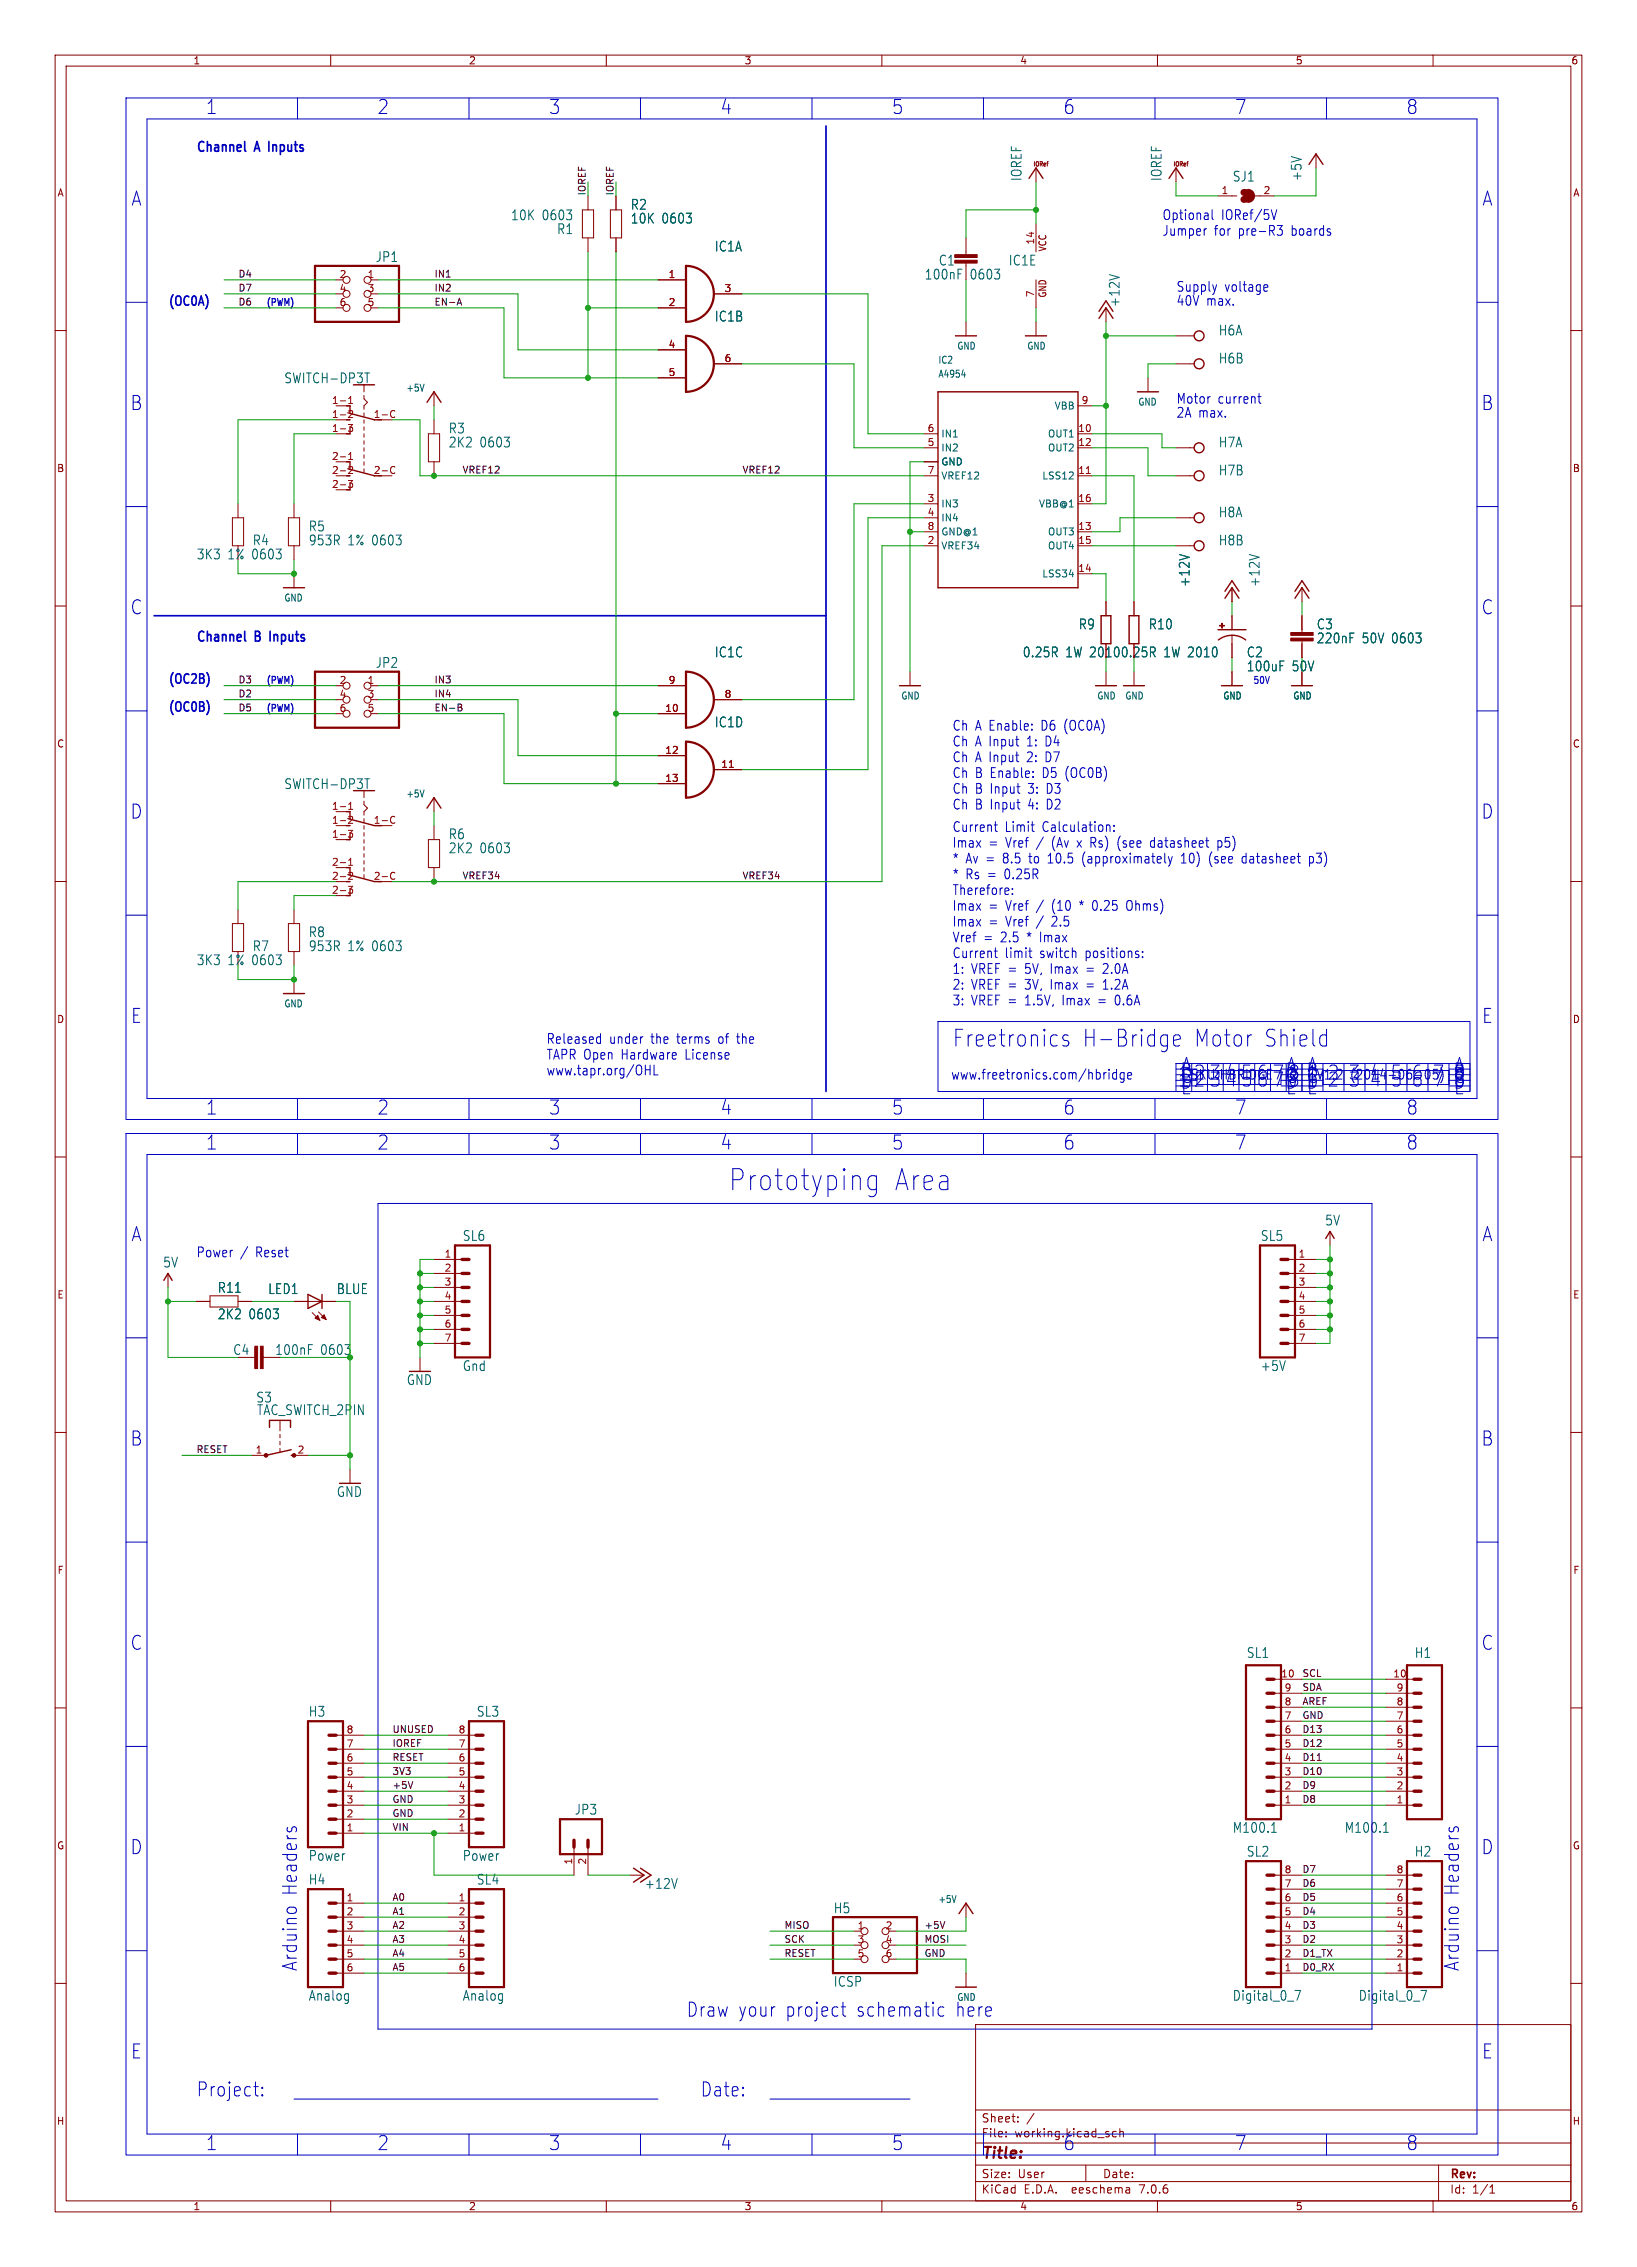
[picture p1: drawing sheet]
<svg xmlns="http://www.w3.org/2000/svg" width="297mm" height="411mm" viewBox="0 0 297 411" stroke-linecap="round" stroke-linejoin="round" font-family="sans-serif">
<defs><g id="words">
<g font-size="5.3" fill="#0000c2">
<text x="132.1" y="216.4">Prototyping</text>
<text x="162" y="216.4">Area</text>
</g>
<g font-size="4.2" fill="#0000c2">
<text x="172.7" y="190.3">Freetronics</text>
<text x="196.2" y="190.3">H-Bridge</text>
<text x="216.4" y="190.3">Motor</text>
<text x="229" y="190.3">Shield</text>
</g>
<g font-size="3.5" fill="#0000c2">
<text x="37.3" y="20.9">1</text>
<text x="68.4" y="20.9">2</text>
<text x="99.6" y="20.9">3</text>
<text x="130.7" y="20.9">4</text>
<text x="161.8" y="20.9">5</text>
<text x="192.9" y="20.9">6</text>
<text x="224" y="20.9">7</text>
<text x="255.1" y="20.9">8</text>
<text x="23.8" y="37.6">A</text>
<text x="268.9" y="37.6">A</text>
<text x="23.6" y="74.7">B</text>
<text x="268.7" y="74.7">B</text>
<text x="23.6" y="111.7">C</text>
<text x="268.7" y="111.7">C</text>
<text x="23.6" y="148.8">D</text>
<text x="268.7" y="148.8">D</text>
<text x="23.7" y="185.9">E</text>
<text x="268.8" y="185.9">E</text>
<text x="213.7" y="197.5">1D</text>
<text x="214.1" y="195.8">B</text>
<text x="214.3" y="194.8">A</text>
<text x="216.6" y="196.2">2</text>
<text x="216.6" y="197.5">2</text>
<text x="219.4" y="197.5">3</text>
<text x="219.4" y="196.2">3</text>
<text x="222.3" y="196.2">4</text>
<text x="222.3" y="197.5">4</text>
<text x="225.1" y="196.2">5</text>
<text x="225.1" y="197.5">5</text>
<text x="228" y="196.2">6</text>
<text x="228" y="197.5">6</text>
<text x="230.8" y="196.2">7</text>
<text x="233.2" y="196.8">C</text>
<text x="233.2" y="195.8">B</text>
<text x="233.3" y="194.8">A</text>
<text x="233.7" y="196.2">8</text>
<text x="233.7" y="197.5">8</text>
<text x="237" y="195.8">B</text>
<text x="237" y="197.8">D</text>
<text x="237" y="196.2">1</text>
<text x="237" y="197.5">1</text>
<text x="237.1" y="194.8">A</text>
<text x="240.8" y="197.5">2</text>
<text x="240.8" y="196.2">2</text>
<text x="244.7" y="197.5">3</text>
<text x="244.7" y="196.2">3</text>
<text x="248.5" y="197.5">4</text>
<text x="248.5" y="196.2">4</text>
<text x="252.3" y="197.5">5</text>
<text x="252.3" y="196.2">5</text>
<text x="256.1" y="197.5">6</text>
<text x="256.1" y="196.2">6</text>
<text x="259.9" y="196.2">7</text>
<text x="259.9" y="197.5">7</text>
<text x="263.7" y="195.8">B</text>
<text x="263.7" y="196.2">8</text>
<text x="263.7" y="197.5">8</text>
<text x="263.8" y="194.8">A</text>
<text x="37.3" y="202.5">1</text>
<text x="68.4" y="202.5">2</text>
<text x="99.6" y="202.5">3</text>
<text x="130.7" y="202.5">4</text>
<text x="161.8" y="202.5">5</text>
<text x="192.9" y="202.5">6</text>
<text x="214.2" y="198.9">E</text>
<text x="224" y="202.5">7</text>
<text x="255.1" y="202.5">8</text>
<text x="263.8" y="198.9">E</text>
<text x="37.3" y="208.9">1</text>
<text x="68.4" y="208.9">2</text>
<text x="99.6" y="208.9">3</text>
<text x="130.7" y="208.9">4</text>
<text x="161.8" y="208.9">5</text>
<text x="192.9" y="208.9">6</text>
<text x="224" y="208.9">7</text>
<text x="255.1" y="208.9">8</text>
<text x="23.8" y="225.5">A</text>
<text x="268.9" y="225.5">A</text>
<text x="23.6" y="262.6">B</text>
<text x="268.7" y="262.6">B</text>
<text x="23.6" y="299.7">C</text>
<text x="268.7" y="299.7">C</text>
<text x="23.6" y="336.8">D</text>
<text x="268.7" y="336.8">D</text>
<text x="54.1" y="344.2" transform="rotate(-90 54.1 344.2)">Headers</text>
<text x="264.9" y="344.2" transform="rotate(-90 264.9 344.2)">Headers</text>
<text x="54.1" y="357.9" transform="rotate(-90 54.1 357.9)">Arduino</text>
<text x="264.9" y="357.9" transform="rotate(-90 264.9 357.9)">Arduino</text>
<text x="124.5" y="366.3">Draw your</text>
<text x="142.4" y="366.3">project</text>
<text x="155.3" y="366.3">schematic</text>
<text x="173.3" y="366.3">here</text>
<text x="23.7" y="373.9">E</text>
<text x="268.8" y="373.9">E</text>
<text x="35.6" y="380.8">Project:</text>
<text x="127" y="380.8">Date:</text>
<text x="37.3" y="390.5">1</text>
<text x="68.4" y="390.5">2</text>
<text x="99.6" y="390.5">3</text>
<text x="130.7" y="390.5">4</text>
<text x="161.8" y="390.5">5</text>
<text x="192.9" y="390.5">6</text>
<text x="224" y="390.5">7</text>
<text x="255.1" y="390.5">8</text>
</g>
<text font-size="2.8" fill="#840000" x="178" y="392.4">Title:</text>
<g font-size="2.5" fill="#0000c2">
<text x="35.6" y="27.7">Channel</text>
<text x="46.4" y="27.7">A Inputs</text>
<text x="210.8" y="40.1">Optional</text>
<text x="221.6" y="40.1">IORef/5V</text>
<text x="210.8" y="42.9">Jumper</text>
<text x="220.3" y="42.9">for</text>
<text x="224.7" y="42.9">pre-R3</text>
<text x="234.5" y="42.9">boards</text>
<text x="213.4" y="53.1">Supply</text>
<text x="222.2" y="53.1">voltage</text>
<text x="213.4" y="55.6">40V</text>
<text x="218.8" y="55.6">max.</text>
<text x="213.4" y="76">2A max.</text>
<text x="213.4" y="73.4">Motor</text>
<text x="220.9" y="73.4">current</text>
<text x="35.6" y="116.6">Channel</text>
<text x="46.4" y="116.6">B</text>
<text x="49.7" y="116.6">Inputs</text>
<text x="172.7" y="132.8">Ch A Enable:</text>
<text x="172.7" y="135.6">Ch A Input</text>
<text x="186.5" y="135.6">1: D4</text>
<text x="189.1" y="132.8">D6 (OC0A)</text>
<text x="172.7" y="138.5">Ch A Input</text>
<text x="172.7" y="141.3">Ch B Enable:</text>
<text x="186.5" y="138.5">2: D7</text>
<text x="189.3" y="141.3">D5 (OC0B)</text>
<text x="172.7" y="144.2">Ch B Input</text>
<text x="172.7" y="147.1">Ch B Input</text>
<text x="186.7" y="144.2">3: D3</text>
<text x="186.7" y="147.1">4: D2</text>
<text x="172.7" y="151.1">Current</text>
<text x="172.7" y="154">Imax</text>
<text x="179.4" y="154">=</text>
<text x="182.3" y="151.1">Limit</text>
<text x="182.5" y="154">Vref</text>
<text x="188.2" y="154">/</text>
<text x="189.2" y="151.1">Calculation:</text>
<text x="191.1" y="154">(Av x Rs)</text>
<text x="203.5" y="154">(see</text>
<text x="209.6" y="154">datasheet</text>
<text x="221.9" y="154">p5)</text>
<text x="172.7" y="156.9">* Av =</text>
<text x="172.7" y="159.7">* Rs =</text>
<text x="182.1" y="156.9">8.5</text>
<text x="182.4" y="159.7">0.25R</text>
<text x="187" y="156.9">to</text>
<text x="190.6" y="156.9">10.5</text>
<text x="196.9" y="156.9">(approximately</text>
<text x="215" y="156.9">10)</text>
<text x="220.2" y="156.9">(see</text>
<text x="226.4" y="156.9">datasheet</text>
<text x="238.7" y="156.9">p3)</text>
<text x="172.7" y="162.6">Therefore:</text>
<text x="172.7" y="165.5">Imax</text>
<text x="179.4" y="165.5">=</text>
<text x="182.5" y="165.5">Vref</text>
<text x="188.2" y="165.5">/</text>
<text x="191.1" y="165.5">(10</text>
<text x="196.3" y="165.5">* 0.25</text>
<text x="205.1" y="165.5">Ohms)</text>
<text x="172.7" y="168.3">Imax</text>
<text x="172.7" y="171.2">Vref</text>
<text x="178.4" y="171.2">=</text>
<text x="179.4" y="168.3">=</text>
<text x="181.6" y="171.2">2.5</text>
<text x="182.5" y="168.3">Vref</text>
<text x="186.5" y="171.2">* Imax</text>
<text x="188.2" y="168.3">/</text>
<text x="191.1" y="168.3">2.5</text>
<text x="172.7" y="174">Current</text>
<text x="172.7" y="176.9">1: VREF =</text>
<text x="172.7" y="179.8">2: VREF =</text>
<text x="182.3" y="174">limit</text>
<text x="186.1" y="176.9">5V, Imax</text>
<text x="186.1" y="179.8">3V, Imax</text>
<text x="188.7" y="174">switch</text>
<text x="197.1" y="174">positions:</text>
<text x="197.5" y="176.9">=</text>
<text x="197.5" y="179.8">=</text>
<text x="200.7" y="176.9">2.0A</text>
<text x="200.7" y="179.8">1.2A</text>
<text x="172.7" y="182.6">3: VREF =</text>
<text x="186.1" y="182.6">1.5V,</text>
<text x="193.1" y="182.6">Imax</text>
<text x="199.7" y="182.6">=</text>
<text x="202.9" y="182.6">0.6A</text>
<text x="99.1" y="189.6">Released</text>
<text x="110.5" y="189.6">under</text>
<text x="118.2" y="189.6">the</text>
<text x="123" y="189.6">terms</text>
<text x="130.6" y="189.6">of</text>
<text x="134.2" y="189.6">the</text>
<text x="99.1" y="192.5">TAPR Open</text>
<text x="99.1" y="195.3">www.tapr.org/OHL</text>
<text x="112.8" y="192.5">Hardware</text>
<text x="124.5" y="192.5">License</text>
<text x="172.5" y="196.1">www.freetronics.com/hbridge</text>
<text x="35.6" y="228.4">Power</text>
<text x="43.6" y="228.4">/</text>
<text x="46.4" y="228.4">Reset</text>
</g>
<g font-size="2.5" fill="#006464">
<text x="185.6" y="33" transform="rotate(-90 185.6 33)">IOREF</text>
<text x="211" y="33" transform="rotate(-90 211 33)">IOREF</text>
<text x="223.6" y="33.2">SJ1</text>
<text x="236.4" y="33" transform="rotate(-90 236.4 33)">+5V</text>
<text x="92.6" y="40.2">10K</text>
<text x="98.3" y="40.2">0603</text>
<text x="114.4" y="38.3">R2</text>
<text x="114.4" y="40.8">10K</text>
<text x="120.1" y="40.8">0603</text>
<text x="68.1" y="47.8">JP1</text>
<text x="101" y="42.7">R1</text>
<text x="129.6" y="45.9">IC1A</text>
<text x="167.7" y="50.9">100nF</text>
<text x="170.2" y="48.4">C1</text>
<text x="176" y="50.9">0603</text>
<text x="182.9" y="48.4">IC1E</text>
<text x="129.6" y="58.6">IC1B</text>
<text x="203.3" y="55.8" transform="rotate(-90 203.3 55.8)">+12V</text>
<text x="221" y="61.1">H6A</text>
<text x="51.5" y="69.8">SWITCH-DP3T</text>
<text x="221" y="66.2">H6B</text>
<text x="81.3" y="78.9">R3</text>
<text x="81.3" y="81.4">2K2</text>
<text x="87" y="81.4">0603</text>
<text x="221" y="81.4">H7A</text>
<text x="221" y="86.5">H7B</text>
<text x="221" y="94.1">H8A</text>
<text x="35.6" y="101.7">3K3</text>
<text x="41.3" y="101.7">1% 0603</text>
<text x="45.8" y="99.2">R4</text>
<text x="55.9" y="96.7">R5</text>
<text x="55.9" y="99.2">953R</text>
<text x="63.1" y="99.2">1% 0603</text>
<text x="221" y="99.2">H8B</text>
<text x="216" y="106.6" transform="rotate(-90 216 106.6)">+12V</text>
<text x="228.7" y="106.6" transform="rotate(-90 228.7 106.6)">+12V</text>
<text x="129.6" y="119.5">IC1C</text>
<text x="185.5" y="119.5">0.25R</text>
<text x="193.3" y="119.5">1W 2010</text>
<text x="195.6" y="114.4">R9</text>
<text x="203.3" y="119.5">0.25R</text>
<text x="208.3" y="114.4">R10</text>
<text x="211.1" y="119.5">1W 2010</text>
<text x="226.1" y="119.5">C2</text>
<text x="238.8" y="114.4">C3</text>
<text x="238.8" y="117">220nF</text>
<text x="247.1" y="117">50V</text>
<text x="252.6" y="117">0603</text>
<text x="68.1" y="121.4">JP2</text>
<text x="226.1" y="122.1">100uF</text>
<text x="234.4" y="122.1">50V</text>
<text x="129.6" y="132.2">IC1D</text>
<text x="51.5" y="143.4">SWITCH-DP3T</text>
<text x="81.3" y="152.5">R6</text>
<text x="81.3" y="155.1">2K2</text>
<text x="87" y="155.1">0603</text>
<text x="45.8" y="172.9">R7</text>
<text x="55.9" y="170.3">R8</text>
<text x="55.9" y="172.9">953R</text>
<text x="63.1" y="172.9">1% 0603</text>
<text x="35.6" y="175.4">3K3</text>
<text x="41.3" y="175.4">1% 0603</text>
<text x="83.9" y="225.4">SL6</text>
<text x="228.7" y="225.4">SL5</text>
<text x="240.3" y="222.6">5V</text>
<text x="29.5" y="230.3">5V</text>
<text x="39.4" y="239.7">2K2</text>
<text x="39.4" y="234.9">R11</text>
<text x="45.1" y="239.7">0603</text>
<text x="48.6" y="235.1">LED1</text>
<text x="61" y="235.1">BLUE</text>
<text x="42.2" y="246.1">C4</text>
<text x="49.8" y="246.1">100nF</text>
<text x="58.1" y="246.1">0603</text>
<text x="73.7" y="251.6">GND</text>
<text x="83.9" y="249.1">Gnd</text>
<text x="228.7" y="249.1">+5V</text>
<text x="46.4" y="254.8">S3</text>
<text x="46.5" y="257.1">TAC_SWITCH_2PIN</text>
<text x="61" y="271.9">GND</text>
<text x="226.1" y="301.1">SL1</text>
<text x="256.6" y="301.1">H1</text>
<text x="55.9" y="311.8">H3</text>
<text x="86.4" y="311.8">SL3</text>
<text x="104.2" y="329.6">JP3</text>
<text x="223.6" y="332.9">M100.1</text>
<text x="243.9" y="332.9">M100.1</text>
<text x="55.9" y="338">Power</text>
<text x="83.9" y="338">Power</text>
<text x="226.1" y="337.2">SL2</text>
<text x="256.6" y="337.2">H2</text>
<text x="55.9" y="342.3">H4</text>
<text x="86.4" y="342.3">SL4</text>
<text x="116.9" y="343">+12V</text>
<text x="151.2" y="347.5">H5</text>
<text x="55.9" y="363.4">Analog</text>
<text x="83.9" y="363.4">Analog</text>
<text x="151.2" y="360.8">ICSP</text>
<text x="223.6" y="363.4">Digital_0_7</text>
<text x="246.4" y="363.4">Digital_0_7</text>
</g>
<g font-size="2.3" fill="#0000c2">
<text x="30.5" y="55.6">(OC0A)</text>
<text x="30.5" y="124.2">(OC2B)</text>
<text x="30.5" y="129.3">(OC0B)</text>
</g>
<g font-size="2.1" fill="#840000">
<text x="178" y="388.2">File:</text>
<text x="178" y="385.5">Sheet:</text>
<text x="184.1" y="388.2">working.kicad_sch</text>
<text x="178" y="395.6">Size:</text>
<text x="184.7" y="395.6">User</text>
<text x="200" y="395.6">Date:</text>
<text x="263" y="395.8">Rev:</text>
<text x="178" y="398.4">KiCad</text>
<text x="185.7" y="398.4">E.D.A.</text>
<text x="194.6" y="398.4">eeschema</text>
<text x="207" y="398.4">7.0.6</text>
<text x="263" y="398.4">Id:</text>
<text x="267.1" y="398.4">1/1</text>
</g>
<g font-size="1.8" fill="#840000">
<text x="35" y="11.9">1</text>
<text x="85" y="11.9">2</text>
<text x="135" y="11.9">3</text>
<text x="185" y="11.9">4</text>
<text x="235" y="11.9">5</text>
<text x="285" y="11.9">6</text>
<text x="10.3" y="35.9">A</text>
<text x="285.3" y="35.9">A</text>
<text x="190" y="45.7" transform="rotate(-90 190 45.7)">VCC</text>
<text x="190" y="54.1" transform="rotate(-90 190 54.1)">GND</text>
<text x="10.3" y="85.9">B</text>
<text x="285.3" y="85.9">B</text>
<text x="10.3" y="135.9">C</text>
<text x="285.3" y="135.9">C</text>
<text x="10.3" y="185.9">D</text>
<text x="285.3" y="185.9">D</text>
<text x="10.3" y="235.9">E</text>
<text x="285.3" y="235.9">E</text>
<text x="10.3" y="285.9">F</text>
<text x="285.3" y="285.9">F</text>
<text x="10.3" y="335.9">G</text>
<text x="285.3" y="335.9">G</text>
<text x="10.2" y="385.9">H</text>
<text x="285.2" y="385.9">H</text>
<text x="35" y="401.4">1</text>
<text x="85" y="401.4">2</text>
<text x="135" y="401.4">3</text>
<text x="185" y="401.4">4</text>
<text x="235" y="401.4">5</text>
<text x="285" y="401.4">6</text>
</g>
<g font-size="1.8" fill="#a90000">
<text x="221.5" y="35.3">1</text>
<text x="229.2" y="35.3">2</text>
<text x="187.7" y="44.5" transform="rotate(-90 187.7 44.5)">14</text>
<text x="61.5" y="50.5">2</text>
<text x="61.5" y="53.1">4</text>
<text x="66.6" y="50.5">1</text>
<text x="66.6" y="53.1">3</text>
<text x="121.2" y="50.5">1</text>
<text x="131.4" y="53.1">3</text>
<text x="61.5" y="55.6">6</text>
<text x="66.6" y="55.6">5</text>
<text x="121.2" y="55.6">2</text>
<text x="187.7" y="54" transform="rotate(-90 187.7 54)">7</text>
<text x="121.2" y="63.2">4</text>
<text x="131.4" y="65.8">6</text>
<text x="121.2" y="68.3">5</text>
<text x="60.1" y="73.4">1-1</text>
<text x="60.1" y="75.9">1-2</text>
<text x="67.7" y="75.9">1-C</text>
<text x="196.1" y="73.4">9</text>
<text x="60.1" y="78.5">1-3</text>
<text x="60.1" y="83.6">2-1</text>
<text x="168.2" y="81">5</text>
<text x="168.2" y="78.5">6</text>
<text x="195.5" y="78.5">10</text>
<text x="195.5" y="81">12</text>
<text x="60.1" y="86.1">2-2</text>
<text x="60.1" y="88.6">2-3</text>
<text x="67.7" y="86.1">2-C</text>
<text x="168.2" y="86.1">7</text>
<text x="195.5" y="86.1">11</text>
<text x="168.2" y="91.2">3</text>
<text x="168.2" y="93.7">4</text>
<text x="195.5" y="91.2">16</text>
<text x="168.2" y="98.8">2</text>
<text x="168.2" y="96.3">8</text>
<text x="195.5" y="96.3">13</text>
<text x="195.5" y="98.8">15</text>
<text x="195.5" y="103.9">14</text>
<text x="61.5" y="124.2">2</text>
<text x="66.6" y="124.2">1</text>
<text x="121.2" y="124.2">9</text>
<text x="61.5" y="126.7">4</text>
<text x="61.5" y="129.3">6</text>
<text x="66.6" y="126.7">3</text>
<text x="66.6" y="129.3">5</text>
<text x="120.6" y="129.3">10</text>
<text x="131.4" y="126.7">8</text>
<text x="120.6" y="136.9">12</text>
<text x="120.6" y="142">13</text>
<text x="130.8" y="139.4">11</text>
<text x="60.1" y="147.1">1-1</text>
<text x="60.1" y="149.6">1-2</text>
<text x="67.7" y="149.6">1-C</text>
<text x="60.1" y="152.1">1-3</text>
<text x="60.1" y="157.2">2-1</text>
<text x="60.1" y="159.8">2-2</text>
<text x="67.7" y="159.8">2-C</text>
<text x="60.1" y="162.3">2-3</text>
<text x="80.6" y="228.3">1</text>
<text x="80.6" y="230.9">2</text>
<text x="80.6" y="233.4">3</text>
<text x="235.5" y="228.3">1</text>
<text x="235.5" y="230.9">2</text>
<text x="235.5" y="233.4">3</text>
<text x="80.6" y="236">4</text>
<text x="80.6" y="238.5">5</text>
<text x="235.5" y="236">4</text>
<text x="235.5" y="238.5">5</text>
<text x="80.6" y="241">6</text>
<text x="80.6" y="243.6">7</text>
<text x="235.5" y="241">6</text>
<text x="235.5" y="243.6">7</text>
<text x="46.3" y="263.9">1</text>
<text x="53.9" y="263.9">2</text>
<text x="232.4" y="304.5">10</text>
<text x="252.7" y="304.5">10</text>
<text x="233" y="309.6">8</text>
<text x="233" y="307.1">9</text>
<text x="253.3" y="309.6">8</text>
<text x="253.3" y="307.1">9</text>
<text x="62.8" y="317.2">7</text>
<text x="62.8" y="314.7">8</text>
<text x="83.1" y="317.2">7</text>
<text x="83.1" y="314.7">8</text>
<text x="233" y="317.2">5</text>
<text x="233" y="314.7">6</text>
<text x="233" y="312.2">7</text>
<text x="253.3" y="317.2">5</text>
<text x="253.3" y="314.7">6</text>
<text x="253.3" y="312.2">7</text>
<text x="62.8" y="322.3">5</text>
<text x="62.8" y="319.8">6</text>
<text x="83.1" y="322.3">5</text>
<text x="83.1" y="319.8">6</text>
<text x="233" y="322.3">3</text>
<text x="233" y="319.8">4</text>
<text x="253.3" y="322.3">3</text>
<text x="253.3" y="319.8">4</text>
<text x="62.8" y="329.9">2</text>
<text x="62.8" y="327.4">3</text>
<text x="62.8" y="324.9">4</text>
<text x="83.1" y="329.9">2</text>
<text x="83.1" y="327.4">3</text>
<text x="83.1" y="324.9">4</text>
<text x="233" y="327.4">1</text>
<text x="233" y="324.9">2</text>
<text x="253.3" y="327.4">1</text>
<text x="253.3" y="324.9">2</text>
<text x="62.8" y="332.5">1</text>
<text x="83.1" y="332.5">1</text>
<text x="103.9" y="338.5" transform="rotate(-90 103.9 338.5)">1</text>
<text x="106.4" y="338.5" transform="rotate(-90 106.4 338.5)">2</text>
<text x="233" y="340.1">8</text>
<text x="253.3" y="340.1">8</text>
<text x="62.8" y="345.2">1</text>
<text x="62.8" y="347.7">2</text>
<text x="83.1" y="345.2">1</text>
<text x="83.1" y="347.7">2</text>
<text x="233" y="347.7">5</text>
<text x="233" y="345.2">6</text>
<text x="233" y="342.6">7</text>
<text x="253.3" y="347.7">5</text>
<text x="253.3" y="345.2">6</text>
<text x="253.3" y="342.6">7</text>
<text x="62.8" y="350.3">3</text>
<text x="62.8" y="352.8">4</text>
<text x="83.1" y="350.3">3</text>
<text x="83.1" y="352.8">4</text>
<text x="155.5" y="350.3">1</text>
<text x="155.5" y="352.8">3</text>
<text x="160.6" y="350.3">2</text>
<text x="160.6" y="352.8">4</text>
<text x="233" y="352.8">3</text>
<text x="233" y="350.3">4</text>
<text x="253.3" y="352.8">3</text>
<text x="253.3" y="350.3">4</text>
<text x="62.8" y="355.3">5</text>
<text x="62.8" y="357.9">6</text>
<text x="83.1" y="355.3">5</text>
<text x="83.1" y="357.9">6</text>
<text x="155.5" y="355.3">5</text>
<text x="160.6" y="355.3">6</text>
<text x="233" y="357.9">1</text>
<text x="233" y="355.3">2</text>
<text x="253.3" y="357.9">1</text>
<text x="253.3" y="355.3">2</text>
</g>
<g font-size="1.8" fill="#0000c2">
<text x="48.3" y="55.6">(PWM)</text>
<text x="48.3" y="124.2">(PWM)</text>
<text x="227.3" y="124.2">50V</text>
<text x="48.3" y="129.3">(PWM)</text>
</g>
<g font-size="1.8" fill="#006464">
<text x="173.6" y="63.7">GND</text>
<text x="186.3" y="63.7">GND</text>
<text x="73.6" y="71.3">+5V</text>
<text x="170.2" y="66.2">IC2</text>
<text x="170.2" y="68.7">A4954</text>
<text x="191.2" y="74.5">VBB</text>
<text x="206.4" y="73.8">GND</text>
<text x="170.7" y="82.1">IN2</text>
<text x="170.7" y="79.6">IN1</text>
<text x="190" y="79.6">OUT1</text>
<text x="190" y="82.1">OUT2</text>
<text x="170.7" y="84.7">GND</text>
<text x="170.7" y="87.2">VREF12</text>
<text x="189" y="87.2">LSS12</text>
<text x="170.7" y="92.3">IN3</text>
<text x="170.7" y="94.8">IN4</text>
<text x="188.4" y="92.3">VBB@1</text>
<text x="170.7" y="99.9">VREF34</text>
<text x="170.7" y="97.4">GND@1</text>
<text x="190" y="97.4">OUT3</text>
<text x="190" y="99.9">OUT4</text>
<text x="189" y="105">LSS34</text>
<text x="51.5" y="109.4">GND</text>
<text x="163.4" y="127.2">GND</text>
<text x="199" y="127.2">GND</text>
<text x="204.1" y="127.2">GND</text>
<text x="221.8" y="127.2">GND</text>
<text x="234.5" y="127.2">GND</text>
<text x="73.6" y="144.9">+5V</text>
<text x="51.5" y="183">GND</text>
<text x="170.2" y="345.6">+5V</text>
<text x="173.6" y="363.4">GND</text>
</g>
<g font-size="1.7" fill="#009600">
<text x="106.3" y="35.6" transform="rotate(-90 106.3 35.6)">IOREF</text>
<text x="111.4" y="35.6" transform="rotate(-90 111.4 35.6)">IOREF</text>
</g>
<g font-size="1.7" fill="#0f0f0f">
<text x="43.2" y="53">D7</text>
<text x="43.2" y="50.5">D4</text>
<text x="78.7" y="53">IN2</text>
<text x="78.7" y="50.5">IN1</text>
<text x="43.2" y="55.5">D6</text>
<text x="78.7" y="55.5">EN-A</text>
<text x="83.8" y="86">VREF12</text>
<text x="134.6" y="86">VREF12</text>
<text x="43.2" y="124.1">D3</text>
<text x="78.7" y="124.1">IN3</text>
<text x="43.2" y="129.2">D5</text>
<text x="43.2" y="126.7">D2</text>
<text x="78.7" y="129.2">EN-B</text>
<text x="78.7" y="126.7">IN4</text>
<text x="83.8" y="159.7">VREF34</text>
<text x="134.6" y="159.7">VREF34</text>
<text x="35.6" y="263.8">RESET</text>
<text x="236.2" y="304.5">SCL</text>
<text x="236.2" y="307">SDA</text>
<text x="236.2" y="309.5">AREF</text>
<text x="71.1" y="317.2">IOREF</text>
<text x="71.1" y="314.6">UNUSED</text>
<text x="236.2" y="312.1">GND</text>
<text x="236.2" y="314.6">D13</text>
<text x="236.2" y="317.2">D12</text>
<text x="71.1" y="322.2">3V3</text>
<text x="71.1" y="319.7">RESET</text>
<text x="236.2" y="319.7">D11</text>
<text x="236.2" y="322.2">D10</text>
<text x="71.1" y="324.8">+5V</text>
<text x="71.1" y="329.9">GND</text>
<text x="71.1" y="327.3">GND</text>
<text x="236.2" y="324.8">D9</text>
<text x="236.2" y="327.3">D8</text>
<text x="71.1" y="332.4">VIN</text>
<text x="236.2" y="340">D7</text>
<text x="71.1" y="345.1">A0</text>
<text x="71.1" y="347.6">A1</text>
<text x="236.2" y="345.1">D5</text>
<text x="236.2" y="347.6">D4</text>
<text x="236.2" y="342.6">D6</text>
<text x="71.1" y="350.2">A2</text>
<text x="71.1" y="352.7">A3</text>
<text x="142.2" y="352.7">SCK</text>
<text x="142.2" y="350.2">MISO</text>
<text x="167.6" y="350.2">+5V</text>
<text x="167.6" y="352.7">MOSI</text>
<text x="236.2" y="352.7">D2</text>
<text x="236.2" y="350.2">D3</text>
<text x="71.1" y="357.8">A5</text>
<text x="71.1" y="355.3">A4</text>
<text x="142.2" y="355.3">RESET</text>
<text x="167.6" y="355.3">GND</text>
<text x="236.2" y="357.8">D0_RX</text>
<text x="236.2" y="355.3">D1_TX</text>
</g>
<g font-size="1.1" fill="#840000">
<text x="187.4" y="30.4">IORef</text>
<text x="212.8" y="30.4">IORef</text>
</g>
</g></defs>
<g fill="none" stroke="#840000" stroke-width=".18">
<path d="M10 10h277v391.5h-277zM12 12h273v387.5h-273zM60 10v2M110 10v2M160 10v2M210 10v2M260 10v2M105.7 38.1h2v5.1h-2zM106.7 35.6v2.5M110.7 38.1h2.1v5.1h-2.1zM111.8 35.6v2.5M188 30.5v2.5"/>
<path d="M213.4 30.5v2.5M221 35.6h3.4M227.7 35.6h3.4M238.8 27.9v2.6M10 60h2M61 55.9h1.2M67.3 50.8h1.3M67.3 55.9h1.3M67.3 53.3h1.3M106.7 43.2v2.5M111.8 43.2v2.5M119.4 50.8h5.1"/>
<path d="M119.4 55.9h5.1M129.5 53.3h5.1M175.3 43.2v3M175.3 47.8v3M175.3 58.4v2.6M188 40.6v5.1M188 50.8v5.1M188 58.4v2.6M200.7 55.9v2.5M285 60h2M61 78.7h2.5M61 73.7h2.5"/>
<path d="M61 76.2h2.5M66 69.9v1.2M66 71.8v.6l.7 .6-.7 .7v.6M66 74.9v.7M66 76.2v.6M66 77.5v.6M66 78.7v.7M68.6 76.2h2.5M77.7 78.7h2.1v5.1h-2.1zM78.7 71.1v2.6M78.7 76.2v2.5M119.4 63.5h5.1"/>
<path d="M119.4 68.6h5.1M129.5 66h5.1M167.6 78.7h2.6M195.6 78.7h2.5M195.6 73.7h2.5M208.3 68.6v2.5M213.4 66h3.3M213.4 61h3.3M42.2 94h2v5.1h-2zM43.2 91.4v2.6M43.2 99.1v2.5M52.3 94h2.1v5.1h-2.1z"/>
<path d="M53.3 91.4v2.6M53.3 99.1v2.5M61 83.8h2.5M61 86.4h2.5M61 88.9h2.5M66 80v.6M66 81.3v.6M66 82.6v.6M66 83.8v.7M66 85.1v.6M68.6 86.4h2.5M78.7 83.8v2.6"/>
<path d="M167.6 83.8h2.6M167.6 86.4h2.6M167.6 81.3h2.6M167.6 96.5h2.6M167.6 99.1h2.6M167.6 91.4h2.6M167.6 94h2.6M195.6 86.4h2.5M195.6 81.3h2.5M195.6 96.5h2.5M195.6 99.1h2.5M195.6 91.4h2.5"/>
<path d="M213.4 86.4h3.3M213.4 81.3h3.3M213.4 99.1h3.3M213.4 94h3.3M10 110h2M53.3 104.1v2.6M195.6 104.1h2.5M200.7 109.2v2.6M200.7 116.8v2.6M205.7 109.2v2.6M205.7 116.8v2.6M223.5 106.7v2.5"/>
<path d="M223.5 111.8v2.5M223.5 115.3v4.1M236.2 106.7v2.5M236.2 111.8v3M236.2 116.3v3.1M285 110h2M61 129.5h1.2M67.3 124.5h1.3M67.3 127h1.3M67.3 129.5h1.3M119.4 124.5h5.1M119.4 129.5h5.1"/>
<path d="M119.4 137.2h5.1M129.5 127h5.1M129.5 139.7h5.1M165.1 121.9v2.6M200.7 121.9v2.6M205.7 121.9v2.6M223.5 121.9v2.6M236.2 121.9v2.6M10 160h2M61 152.4h2.5M61 157.5h2.5M61 147.3h2.5"/>
<path d="M61 149.9h2.5M66 145.4v.7l.7 .6-.7 .6v.7M66 143.5v1.3M66 148.6v.6M66 149.9v.6M66 151.1v.7M66 152.4v.6M66 153.7v.6M66 154.9v.7M66 156.2v.6M66 157.5v.6M66 158.8v.6"/>
<path d="M68.6 149.9h2.5M77.7 152.4h2.1v5.1h-2.1zM78.7 144.8v2.5M78.7 149.9v2.5M78.7 157.5v2.5M119.4 142.2h5.1M285 160h2M42.2 167.6h2v5.1h-2zM43.2 165.1v2.5M43.2 172.7v2.6M52.3 167.6h2.1v5.1h-2.1zM53.3 165.1v2.5"/>
<path d="M53.3 172.7v2.6M53.3 177.8v2.5M61 160h2.5M61 162.6h2.5M68.6 160h2.5M10 210h2M285 210h2M30.5 231.1v2.6M35.6 236.2h2.5M38.1 235.2h5.1v2h-5.1zM43.2 236.2h2.5M53.3 236.2h7.7"/>
<path d="M56.6 238.3l1.4 1.3M57.8 238.1l1.4 1.4M78.7 228.6h5.1M78.7 231.1h5.1M78.7 233.7h5.1M78.7 236.2h5.1M78.7 238.8h5.1M233.7 228.6h5.1M233.7 231.1h5.1M233.7 233.7h5.1M233.7 236.2h5.1M233.7 238.8h5.1"/>
<path d="M241.3 223.5v2.6M10 260h2M43.2 246.4h3M47.8 246.4h3M50.8 257.8v1.9M76.2 246.4v2.5M78.7 241.3h5.1M78.7 243.8h5.1M233.7 241.3h5.1M233.7 243.8h5.1M285 260h2M45.7 264.2h2.6"/>
<path d="M50.8 260.4v.6M50.8 261.6v.7M50.8 262.9v.6M53.3 264.2h2.6M63.5 266.7v2.5M10 310h2M61 317.5h5M61 315h5M81.3 317.5h5.1M81.3 315h5.1M231.1 317.5h5.1M231.1 315h5.1"/>
<path d="M231.1 304.8h5.1M231.1 312.4h5.1M231.1 309.9h5.1M231.1 307.3h5.1M251.5 317.5h5M251.5 315h5M251.5 304.8h5M251.5 312.4h5M251.5 309.9h5M251.5 307.3h5M285 310h2M61 332.7h5"/>
<path d="M61 330.2h5M61 327.7h5M61 325.1h5M61 322.6h5M61 320h5M81.3 332.7h5.1M81.3 330.2h5.1M81.3 327.7h5.1M81.3 325.1h5.1M81.3 322.6h5.1M81.3 320h5.1M104.1 335.3v5.1"/>
<path d="M106.7 335.3v5.1M231.1 327.7h5.1M231.1 325.1h5.1M231.1 322.6h5.1M231.1 320h5.1M251.5 327.7h5M251.5 325.1h5M251.5 322.6h5M251.5 320h5M61 358.1h5M61 355.6h5M61 353.1h5"/>
<path d="M61 350.5h5M61 348h5M61 345.4h5M81.3 358.1h5.1M81.3 355.6h5.1M81.3 353.1h5.1M81.3 350.5h5.1M81.3 348h5.1M81.3 345.4h5.1M114.3 340.4h2.5M154.9 355.6h1.3M154.9 353.1h1.3"/>
<path d="M154.9 350.5h1.3M161.3 355.6h1.3M161.3 353.1h1.3M161.3 350.5h1.3M175.3 345.4v2.6M175.3 358.1v2.6M231.1 340.4h5.1M231.1 358.1h5.1M231.1 355.6h5.1M231.1 353.1h5.1M231.1 350.5h5.1M231.1 348h5.1"/>
<path d="M231.1 345.4h5.1M231.1 342.9h5.1M251.5 340.4h5M251.5 358.1h5M251.5 355.6h5M251.5 353.1h5M251.5 350.5h5M251.5 348h5M251.5 345.4h5M251.5 342.9h5M10 360h2M177 367.5h108v32h-108z"/>
<path d="M285 360h2M60 399.5v2M110 399.5v2M160 399.5v2M177 396h108M177 393h108M177 389h108M177 383h108M182.5 387.7v.2M182.5 386.9v.2M184.7 385v.2M184.7 384.2v.2"/>
<path d="M187.6 383.6l-1.3 1.9M197 393v3M202.5 386.9h-.4l-.3 .3v.4l.2 .2h.5M203.2 387l.2-.1h.3l.1 1M203.2 386.4v1.5M204.9 397.1l.1 1M205 398l-.2 .1M205 397.4l-.2 .1M210 399.5v2M260 399.5v2M261 393v6.5M270.3 398.1h.9"/>
<path d="M270.3 397l.4-.4v1.5"/>
<circle cx="62.9" cy="50.8" r=".63"/>
<circle cx="62.9" cy="55.9" r=".63"/>
<circle cx="62.9" cy="53.3" r=".63"/>
<circle cx="66.7" cy="50.8" r=".63"/>
<circle cx="66.7" cy="53.3" r=".63"/>
<circle cx="66.7" cy="55.9" r=".63"/>
<circle cx="62.9" cy="129.5" r=".63"/>
<circle cx="62.9" cy="124.5" r=".63"/>
<circle cx="62.9" cy="127" r=".63"/>
<circle cx="66.7" cy="129.5" r=".63"/>
<circle cx="66.7" cy="124.5" r=".63"/>
<circle cx="66.7" cy="127" r=".63"/>
<circle cx="156.8" cy="353.1" r=".63"/>
<circle cx="156.8" cy="350.5" r=".63"/>
<circle cx="156.8" cy="355.6" r=".63"/>
<circle cx="160.7" cy="350.5" r=".63"/>
<circle cx="160.7" cy="353.1" r=".63"/>
<circle cx="160.7" cy="355.6" r=".63"/>
</g>
<g fill="none" stroke="#840000" stroke-width=".25">
<path d="M186.7 32.4l1.3-1.9 1.2 1.9M212.1 32.4l1.3-1.9 1.2 1.9M237.5 29.8l1.3-1.9 1.2 1.9M199.4 57.8l1.3-1.9 1.2 1.9M199.4 56.5l1.3-1.9 1.2 1.9M62.9 73.7h.6v1.2M62.9 76.2h.6M63.1 74.9l4.8 1.3M63.5 77.5v1.2h-.6M66 69.9h1.9M77.5 73l1.2-1.9 1.3 1.9M170.2 71.1h25.4v35.6h-25.4z"/>
<path d="M173.4 61h3.8M186.1 61h3.8M206.4 71.1h3.8M62.9 83.8h.6v1.3M62.9 86.4h.6M63.1 85.1l4.8 1.3M63.5 87.6v1.3h-.6M51.4 106.7h3.8M199.8 111.8h1.7v5h-1.7zM204.9 111.8h1.7v5h-1.7zM221 114.3h5.1M221.1 116.2a4.1 4.1 0 0 1 4.9 0"/>
<path d="M222.2 108.6l1.3-1.9 1.3 1.9M222.2 107.3l1.3-1.9 1.3 1.9M234.9 108.6l1.3-1.9 1.3 1.9M234.9 107.3l1.3-1.9 1.3 1.9M163.2 124.5h3.8M198.8 124.5h3.8M203.8 124.5h3.8M221.6 124.5h3.8M234.3 124.5h3.8M62.9 147.3h.6v1.3M62.9 157.5h.6v1.3M62.9 149.9h.6"/>
<path d="M63.1 158.8l4.8 1.2M63.1 148.6l4.8 1.3M63.5 151.1v1.3h-.6M66 143.5h1.9M77.5 146.7l1.2-1.9 1.3 1.9M62.9 160h.6M63.5 161.3v1.3h-.6M51.4 180.3h3.8M29.7 232.4l.8-1.3 .7 1.3M55.9 235l2.5 1.2-2.5 1.3zM58.4 235v2.5M240.5 224.8l.8-1.3 .8 1.3"/>
<path d="M48.9 257.8v1.3M52.7 257.8v1.3M52.8 263.1l-4.5 1.1M52.8 264.2h.5M114.9 339.1l1.9 1.3-1.9 1.2M116.2 339.1l1.9 1.3-1.9 1.2M174 347.3l1.3-1.9 1.2 1.9M173.4 360.7h3.8"/>
<circle cx="217.6" cy="66" r=".9"/>
<circle cx="217.6" cy="61" r=".9"/>
<circle cx="217.6" cy="99.1" r=".9"/>
<circle cx="217.6" cy="86.4" r=".9"/>
<circle cx="217.6" cy="94" r=".9"/>
<circle cx="217.6" cy="81.3" r=".9"/>
</g>
<g fill="none" stroke="#006464" stroke-width=".18">
<path d="M173.8 48.9h.7M201.3 49.8l1.7 .6M66.2 67.7h.8M76.9 69.7l-.3 1.3M174.5 68h.7M214 100.6l1.7 .6M226.7 100.6l1.7 .6M232.2 120h.8M244.9 114.9h.8M66.2 141.4h.8M76.9 143.4l-.3 1.3M56 244.1h.7"/>
<path d="M230.7 332.6h.9M231 331.1l.1-.3v1.8M251 332.6h.9M251.3 331.1l.2-.3v1.8M122.9 341l-.5 1.7M173.5 344.1l-.4 1.2M235 361.3h1l-.7 1.8M257.8 361.3h1l-.6 1.8"/>
</g>
<g fill="none" stroke="#840000" stroke-width=".41">
<path d="M57.1 48.3h15.3v10.1h-15.3zM124.5 48.3a5.1 5.1 0 0 1 5 5 5.1 5.1 0 0 1-5 5.1zM124.5 61a5.1 5.1 0 0 1 5 5 5.1 5.1 0 0 1-5 5.1zM57.1 121.9h15.3v10.2h-15.3zM124.5 134.6a5.1 5.1 0 0 1 5 5.1 5.1 5.1 0 0 1-5 5.1zM124.5 121.9a5.1 5.1 0 0 1 5 5.1 5.1 5.1 0 0 1-5 5.1zM82.5 226.1h6.4v20.3h-6.4zM228.6 226.1h6.3v20.3h-6.3zM55.9 312.4h6.3v22.9h-6.3zM85.1 312.4h6.3v22.9h-6.3zM226.1 302.3h6.3v27.9h-6.3zM255.3 302.3h6.3v27.9h-6.3z"/>
<path d="M101.6 330.2h7.6v6.4h-7.6zM226.1 337.8h6.3v22.9h-6.3zM255.3 337.8h6.3v22.9h-6.3zM55.9 342.9h6.3v17.8h-6.3zM85.1 342.9h6.3v17.8h-6.3zM151.1 348h15.3v10.1h-15.3z"/>
</g>
<g fill="none" stroke="#840000" stroke-width=".61">
<path d="M83.8 228.6h1.3M83.8 231.1h1.3M83.8 233.7h1.3M83.8 236.2h1.3M83.8 238.8h1.3M232.4 228.6h1.3M232.4 231.1h1.3M232.4 233.7h1.3M232.4 236.2h1.3M232.4 238.8h1.3M83.8 241.3h1.3M83.8 243.8h1.3"/>
<path d="M232.4 241.3h1.3M232.4 243.8h1.3M59.7 317.5h1.3M59.7 315h1.3M86.4 317.5h1.2M86.4 315h1.2M229.9 317.5h1.2M229.9 315h1.2M229.9 312.4h1.2M229.9 309.9h1.2M229.9 307.3h1.2M229.9 304.8h1.2"/>
<path d="M256.5 317.5h1.3M256.5 315h1.3M256.5 312.4h1.3M256.5 309.9h1.3M256.5 307.3h1.3M256.5 304.8h1.3M59.7 332.7h1.3M59.7 330.2h1.3M59.7 327.7h1.3M59.7 325.1h1.3M59.7 322.6h1.3M59.7 320h1.3"/>
<path d="M86.4 332.7h1.2M86.4 330.2h1.2M86.4 327.7h1.2M86.4 325.1h1.2M86.4 322.6h1.2M86.4 320h1.2M104.1 334v1.3M106.7 334v1.3M229.9 327.7h1.2M229.9 325.1h1.2M229.9 322.6h1.2M229.9 320h1.2"/>
<path d="M256.5 327.7h1.3M256.5 325.1h1.3M256.5 322.6h1.3M256.5 320h1.3M59.7 358.1h1.3M59.7 355.6h1.3M59.7 353.1h1.3M59.7 350.5h1.3M59.7 348h1.3M59.7 345.4h1.3M86.4 358.1h1.2M86.4 355.6h1.2"/>
<path d="M86.4 353.1h1.2M86.4 350.5h1.2M86.4 348h1.2M86.4 345.4h1.2M229.9 358.1h1.2M229.9 355.6h1.2M229.9 353.1h1.2M229.9 350.5h1.2M229.9 348h1.2M229.9 345.4h1.2M229.9 342.9h1.2M229.9 340.4h1.2"/>
<path d="M256.5 358.1h1.3M256.5 355.6h1.3M256.5 353.1h1.3M256.5 350.5h1.3M256.5 348h1.3M256.5 345.4h1.3M256.5 342.9h1.3M256.5 340.4h1.3"/>
</g>
<g fill="none" stroke="#a90000" stroke-width=".18">
<path d="M63.2 77.1h.8l-.4 .4 .3 .2v.5l-.2 .1-.5-.1M63.3 72.3l.3-.3v1.2M63.3 74.6l.4-.1 .3 .4-.8 .9h.8M63.3 73.2h.7M71.1 74.6l.3-.1 .2 .1M71.6 75.7l-.2 .1-.3-.1M63.2 87.2h.8l-.4 .5 .3 .1v.6l-.2 .1-.5-.1M63.3 84.8l.4-.1 .3 .3-.8 .9h.8M63.3 82.5l.3-.4v1.3M63.3 83.4h.7M71.1 84.7h.3l.2 .1M71.6 85.8l-.2 .1h-.3"/>
<path d="M197.1 85.9h.7M132.3 139.3h.7M63.2 150.7h.8l-.4 .5 .3 .1v.6l-.2 .1-.5-.1M63.3 146.9h.7M63.3 146l.3-.4v1.3M63.3 156.2l.3-.4v1.3M63.3 148.3l.4-.1 .3 .3-.8 .9h.8M63.3 158.5l.4-.2 .3 .4-.8 .9h.8M63.3 157.1h.7M71.1 148.2h.3l.2 .1M71.1 158.4l.3-.1 .2 .2M71.6 149.3l-.2 .1h-.3"/>
<path d="M71.6 159.5l-.2 .1-.3-.1M63.2 160.9h.8l-.4 .5 .3 .1v.5l-.2 .1-.5-.1"/>
</g>
<g fill="#840000" stroke="#840000" stroke-width=".18">
<path d="M221.3 113.5h.9v.1h-.9z"/>
<path d="M221.6 113.1h.2v.9h-.2z"/>
<path d="M234.2 115.8h4.1v.5h-4.1z"/>
<path d="M234.2 114.8h4.1v.5h-4.1z"/>
<path d="M57.1 239.3l.6-.5 .3 .8z"/>
<path d="M58.3 239.1l.5-.5 .4 .9z"/>
<path d="M173.2 47.2h4.1v.6h-4.1z"/>
<path d="M173.2 46.2h4.1v.5h-4.1z"/>
<path d="M47.2 244.3h.6v4.1h-.6z"/>
<path d="M46.2 244.3h.5v4.1h-.5z"/>
<circle cx="48.3" cy="264.2" r=".33"/>
<circle cx="53.3" cy="264.2" r=".33"/>
</g>
<path d="M225.7 34.9a.64 .64 0 0 1 .6 .7 .64 .64 0 0 1-.6 .6M226.4 34.9a.64 .64 0 0 1 .7 .7 .64 .64 0 0 1-.7 .6" fill="none" stroke="#840000" stroke-width="1.3"/>
<path d="M83 55h.6M83.3 54.1l.5 1.3M83.1 127.8l.6 .1 .1 .2-.3 .3M83.1 128.4h.4M83.5 128.4l.3 .2v.3l-.7 .1M239 319.5h.7M74.9 323.4l-.4 1.2M171.4 348.8l-.4 1.2" fill="none" stroke="#0f0f0f" stroke-width=".18"/>
<path d="M44.5 27.4l.1 .1M149.9 22.9v175.2M27.9 111.8h122M44.5 116.3l.1 .1" fill="none" stroke="#0000c2" stroke-width=".3"/>
<g fill="none" stroke="#0000c2" stroke-width=".18">
<path d="M22.9 17.8h248.9v185.4h-248.9zM54 17.8v3.8M85.1 17.8v3.8M116.2 17.8v3.8M147.3 17.8v3.8M178.4 17.8v3.8M209.5 17.8v3.8M240.7 17.8v3.8M26.7 21.6h241.3v177.8h-241.3zM219.9 38.1v1.5l.2 .2M230.6 38.1l.5 1.7 .5-1.7M22.9 54.9h3.8"/>
<path d="M218.9 41.5l-.3 .1M220.7 51.7l-.3 1.2M229.5 51.7l.4 .1 .1 .3-.7 .2M229.9 52.8l-.4 .1M231.7 40.9h1l-.5 .7 .4 .2 .1 .6-.3 .3h-.5M268 54.9h3.8M228.2 72h.6M228.4 71.4v1.5l.1 .2 .3 .1M22.9 91.9h3.8M268 91.9h3.8M22.9 129h3.8M268 129h3.8"/>
<path d="M180.4 149.7h.6M180.6 149.1v1.6l.1 .1 .3 .1M187.1 149.7h.5M187.5 150.9h.1M200.8 149.8h.5l.1 1.1M202.1 150.7v.2M202.1 149.8v.2M208.8 152.8v.8M212 155.5l.3 1.1M212.3 156.6l-.1 .5-.2 .1M212.7 155.5l-.4 1.1M214.3 156.6h.9"/>
<path d="M214.5 155.3l-.2 .1M219.5 155.4v1.2M221 152.6v1.8M221 153.7l.4 .1M221.4 152.6l-.4 .1M225.6 155.5l-.2 .3v.5l.2 .3M237.6 156.6h.4M237.6 155.5v1.7M238 155.5h-.4M22.9 166.1h3.8M180.4 172.6h.6M180.6 172v1.6l.1 .1 .3 .1"/>
<path d="M183.7 162.2v.2M183.7 161.3v.1M186.6 172.6h.6M186.9 173.6v.1l.3 .1M207.3 173.6v.2M207.3 172.7v.2M268 166.1h3.8M54 199.4v3.8M85.1 199.4v3.8M108.5 188.2l.4 .1M108.9 187.6v1.8M108.9 189.3l-.4 .1"/>
<path d="M116.2 199.4v3.8M117.1 194.2h.8M117.9 193.3v1.8M118.7 193.3v1.8h.7M122.6 191.1l.1 .4-.7 .1M147.3 199.4v3.8M170.2 185.4h96.5v12.7h-96.5zM178.4 199.4v3.8M193.8 188l-.6-.2a.53 .53 0 0 0-.4 .5 .53 .53 0 0 0 .4 .6h.3a.53 .53 0 0 1 .4 .5 .53 .53 0 0 1-.4 .5h-.4l-.3-.2M200.7 194.7l-.4 .2M201.2 194.1v.2M201.2 194.7v1.2"/>
<path d="M202.6 194.8l-.5-.1-.2 .3v.5l.1 .3h.6M202.6 194.1v1.8M203.9 194.8l-.4-.1-.3 .3v.5l.2 .3h.5M203.9 194.7v1.6a.37 .37 0 0 1-.6 .1M204.6 195.3l.7-.2-.1-.3-.4-.1-.2 .2 .1 .9h.5M209.5 199.4v3.8M211.6 187.8l.2 .2M211.8 187.8v2.5l-.1 .3M211.8 189.7l-.2 .2M212.9 188.9l1.2-.3-.1-.6-.2-.2h-.5l-.3 .2-.1 .3v1.1l.1 .3 .3 .2h.5l.2-.2M213.4 193h22.8v5.1h-22.8zM217.2 194.3h15.2"/>
<path d="M217.2 196.9h15.2M226.9 187.8h.2M236.2 193h30.5v5.1h-30.5zM239.9 187.8h.5l.3 .2M240 194.3h22.9M240 196.9h22.9M240.7 199.4v3.8M240.7 189.7l-.3 .2h-.5M240.7 186.8v3.1M250.5 195.3h1M22.9 205.7h248.9v185.5h-248.9zM26.7 209.6h241.3v177.8h-241.3z"/>
<path d="M54 205.7v3.9M68.6 218.4h180.3v149.9h-180.3zM85.1 205.7v3.9M116.2 205.7v3.9M147.3 205.7v3.9M159 213.4v3.1a.86 .86 0 0 1-1.4 .5M159 213.6l-.3-.2h-.6l-.5 .4-.1 .3v1.1l.3 .6 .3 .1h.6l.3-.1M178.4 205.7v3.9M209.5 205.7v3.9M240.7 205.7v3.9M22.9 242.8h3.8M268 242.8h3.8"/>
<path d="M22.9 279.9h3.8M268 279.9h3.8M22.9 317h3.8M268 317h3.8M52.2 331.7l-.1 .2M52.9 331.9a.44 .44 0 0 1 .5-.3 .44 .44 0 0 1 .4 .3M263 331.7l-.1 .2M263.8 331.9a.44 .44 0 0 1 .4-.3 .44 .44 0 0 1 .4 .3M22.9 354.1h3.8M52.1 346.6l.5-.4h.7l.5 .4M262.9 346.6l.5-.4h.7l.5 .4M268 354.1h3.8"/>
<path d="M46 378.7h.9M47.6 378.9v.2M47.6 378.9l.1 .1-.1 .1M47.6 378.9l-.1 .1 .1 .1M152.6 364.3h.8M152.9 363.4v2.2l.1 .2 .4 .2M171.2 364.4l-.6-.1-.4 .4v.8l.2 .3 .2 .2 .6-.2M46.7 380.4h.2M47.6 380.2l.1 .1-.1 .1M47.6 380.2l-.1 .1 .1 .1M47.6 380.2v.2M53.3 381h66.1"/>
<path d="M54 387.4v3.8M85.1 387.4v3.8M116.2 387.4v3.8M139.7 381h25.4M147.3 387.4v3.8M178.4 387.4v3.8M209.5 387.4v3.8M240.7 387.4v3.8"/>
</g>
<g fill="none" stroke="#009600" stroke-width=".18">
<path d="M188 38.1h-12.7v5.1M188 33v7.6M213.4 33v2.6h7.6M238.8 30.5v5.1h-7.7M40.6 50.8h20.4M40.6 55.9h20.4M40.6 53.3h20.4M68.6 50.8h50.8M68.6 53.3h25.4v10.2h25.4M68.6 55.9h22.8v12.7h28M106.7 55.9h12.7M106.7 45.7v22.9"/>
<path d="M111.8 45.7v96.5M134.6 53.3h22.9v25.4h10.1M175.3 50.8v7.6M188 55.9v2.5M200.7 58.4v33h-2.6M61 78.7h-7.7v12.7M61 76.2h-17.8v15.2M71.1 76.2h5.1v10.2h91.4M78.7 73.7v2.5M134.6 66h20.3v15.3h12.7M198.1 78.7h12.7v2.6h2.6M198.1 73.7h2.6"/>
<path d="M200.7 61h12.7M213.4 66h-5.1v2.6M165.1 96.5h2.5M167.6 91.4h-12.7v35.6h-20.3M167.6 94h-10.1v45.7h-22.9M167.6 99.1h-7.6v60.9h-88.9M167.6 83.8h-2.5v38.1M198.1 81.3h10.2v5.1h5.1M198.1 86.4h7.6v22.8M198.1 99.1h15.3M213.4 94h-10.2v2.5h-5.1M43.2 101.6v2.5h10.1v-2.5"/>
<path d="M198.1 104.1h2.6v5.1M200.7 119.4v2.5M205.7 119.4v2.5M223.5 109.2v2.6M223.5 119.4v2.5M236.2 109.2v2.6M236.2 119.4v2.5M40.6 124.5h20.4M40.6 129.5h20.4M40.6 127h20.4M68.6 127h25.4v10.2h25.4M68.6 124.5h50.8"/>
<path d="M68.6 129.5h22.8v12.7h28M111.8 129.5h7.6M78.7 147.3v2.6M43.2 175.3v2.5h10.1v-2.5M61 162.6h-7.7v2.5M61 160h-17.8v5.1M30.5 236.2h5.1M30.5 233.7v12.7h12.7M45.7 236.2h7.6M61 236.2h2.5v30.5M76.2 236.2h2.5M76.2 238.8h2.5"/>
<path d="M76.2 231.1h2.5M76.2 228.6h2.5M78.7 233.7h-2.5v12.7M238.8 236.2h2.5M238.8 233.7h2.5v10.1h-2.5M238.8 238.8h2.5M238.8 231.1h2.5M241.3 226.1v2.5h-2.5M50.8 246.4h12.7M76.2 243.8h2.5M76.2 241.3h2.5M238.8 241.3h2.5"/>
<path d="M33 264.2h12.7M55.9 264.2h7.6M66 315h15.3M66 317.5h15.3M236.2 315h15.3M236.2 317.5h15.3M236.2 312.4h15.3M236.2 307.3h15.3M236.2 304.8h15.3M236.2 309.9h15.3M66 327.7h15.3M66 330.2h15.3"/>
<path d="M66 325.1h15.3M66 332.7h15.3M66 320h15.3M66 322.6h15.3M78.7 332.7v7.7h25.4M236.2 327.7h15.3M236.2 325.1h15.3M236.2 320h15.3M236.2 322.6h15.3M66 345.4h15.3M66 355.6h15.3M66 350.5h15.3"/>
<path d="M66 358.1h15.3M66 353.1h15.3M66 348h15.3M106.7 340.4h7.6M139.7 355.6h15.2M139.7 350.5h15.2M139.7 353.1h15.2M162.6 355.6h12.7v2.5M162.6 353.1h12.7M175.3 348v2.5h-12.7M236.2 345.4h15.3M236.2 355.6h15.3"/>
<path d="M236.2 340.4h15.3M236.2 350.5h15.3M236.2 358.1h15.3M236.2 353.1h15.3M236.2 348h15.3M236.2 342.9h15.3"/>
</g>
<path d="M76.2 228.6v5.1M241.3 228.6v5.1" fill="none" stroke="#009600" stroke-width=".2"/>
<g fill="#009600" stroke="#009600" stroke-width=".18">
<circle cx="78.7" cy="86.4" r=".46"/>
<circle cx="53.3" cy="104.1" r=".46"/>
<circle cx="78.7" cy="160" r=".46"/>
<circle cx="111.8" cy="142.2" r=".46"/>
<circle cx="111.8" cy="129.5" r=".46"/>
<circle cx="53.3" cy="177.8" r=".46"/>
<circle cx="165.1" cy="96.5" r=".46"/>
<circle cx="188" cy="38.1" r=".46"/>
<circle cx="106.7" cy="55.9" r=".46"/>
<circle cx="106.7" cy="68.6" r=".46"/>
<circle cx="76.2" cy="236.2" r=".46"/>
<circle cx="76.2" cy="238.8" r=".46"/>
<circle cx="76.2" cy="243.8" r=".46"/>
<circle cx="63.5" cy="246.4" r=".46"/>
<circle cx="76.2" cy="241.3" r=".46"/>
<circle cx="30.5" cy="236.2" r=".46"/>
<circle cx="76.2" cy="231.1" r=".46"/>
<circle cx="76.2" cy="233.7" r=".46"/>
<circle cx="63.5" cy="264.2" r=".46"/>
<circle cx="241.3" cy="233.7" r=".46"/>
<circle cx="241.3" cy="231.1" r=".46"/>
<circle cx="241.3" cy="228.6" r=".46"/>
<circle cx="78.7" cy="332.7" r=".46"/>
<circle cx="241.3" cy="238.8" r=".46"/>
<circle cx="241.3" cy="236.2" r=".46"/>
<circle cx="241.3" cy="241.3" r=".46"/>
<circle cx="200.7" cy="73.7" r=".46"/>
<circle cx="200.7" cy="61" r=".46"/>
</g>
<use href="#words"/>
</svg>
